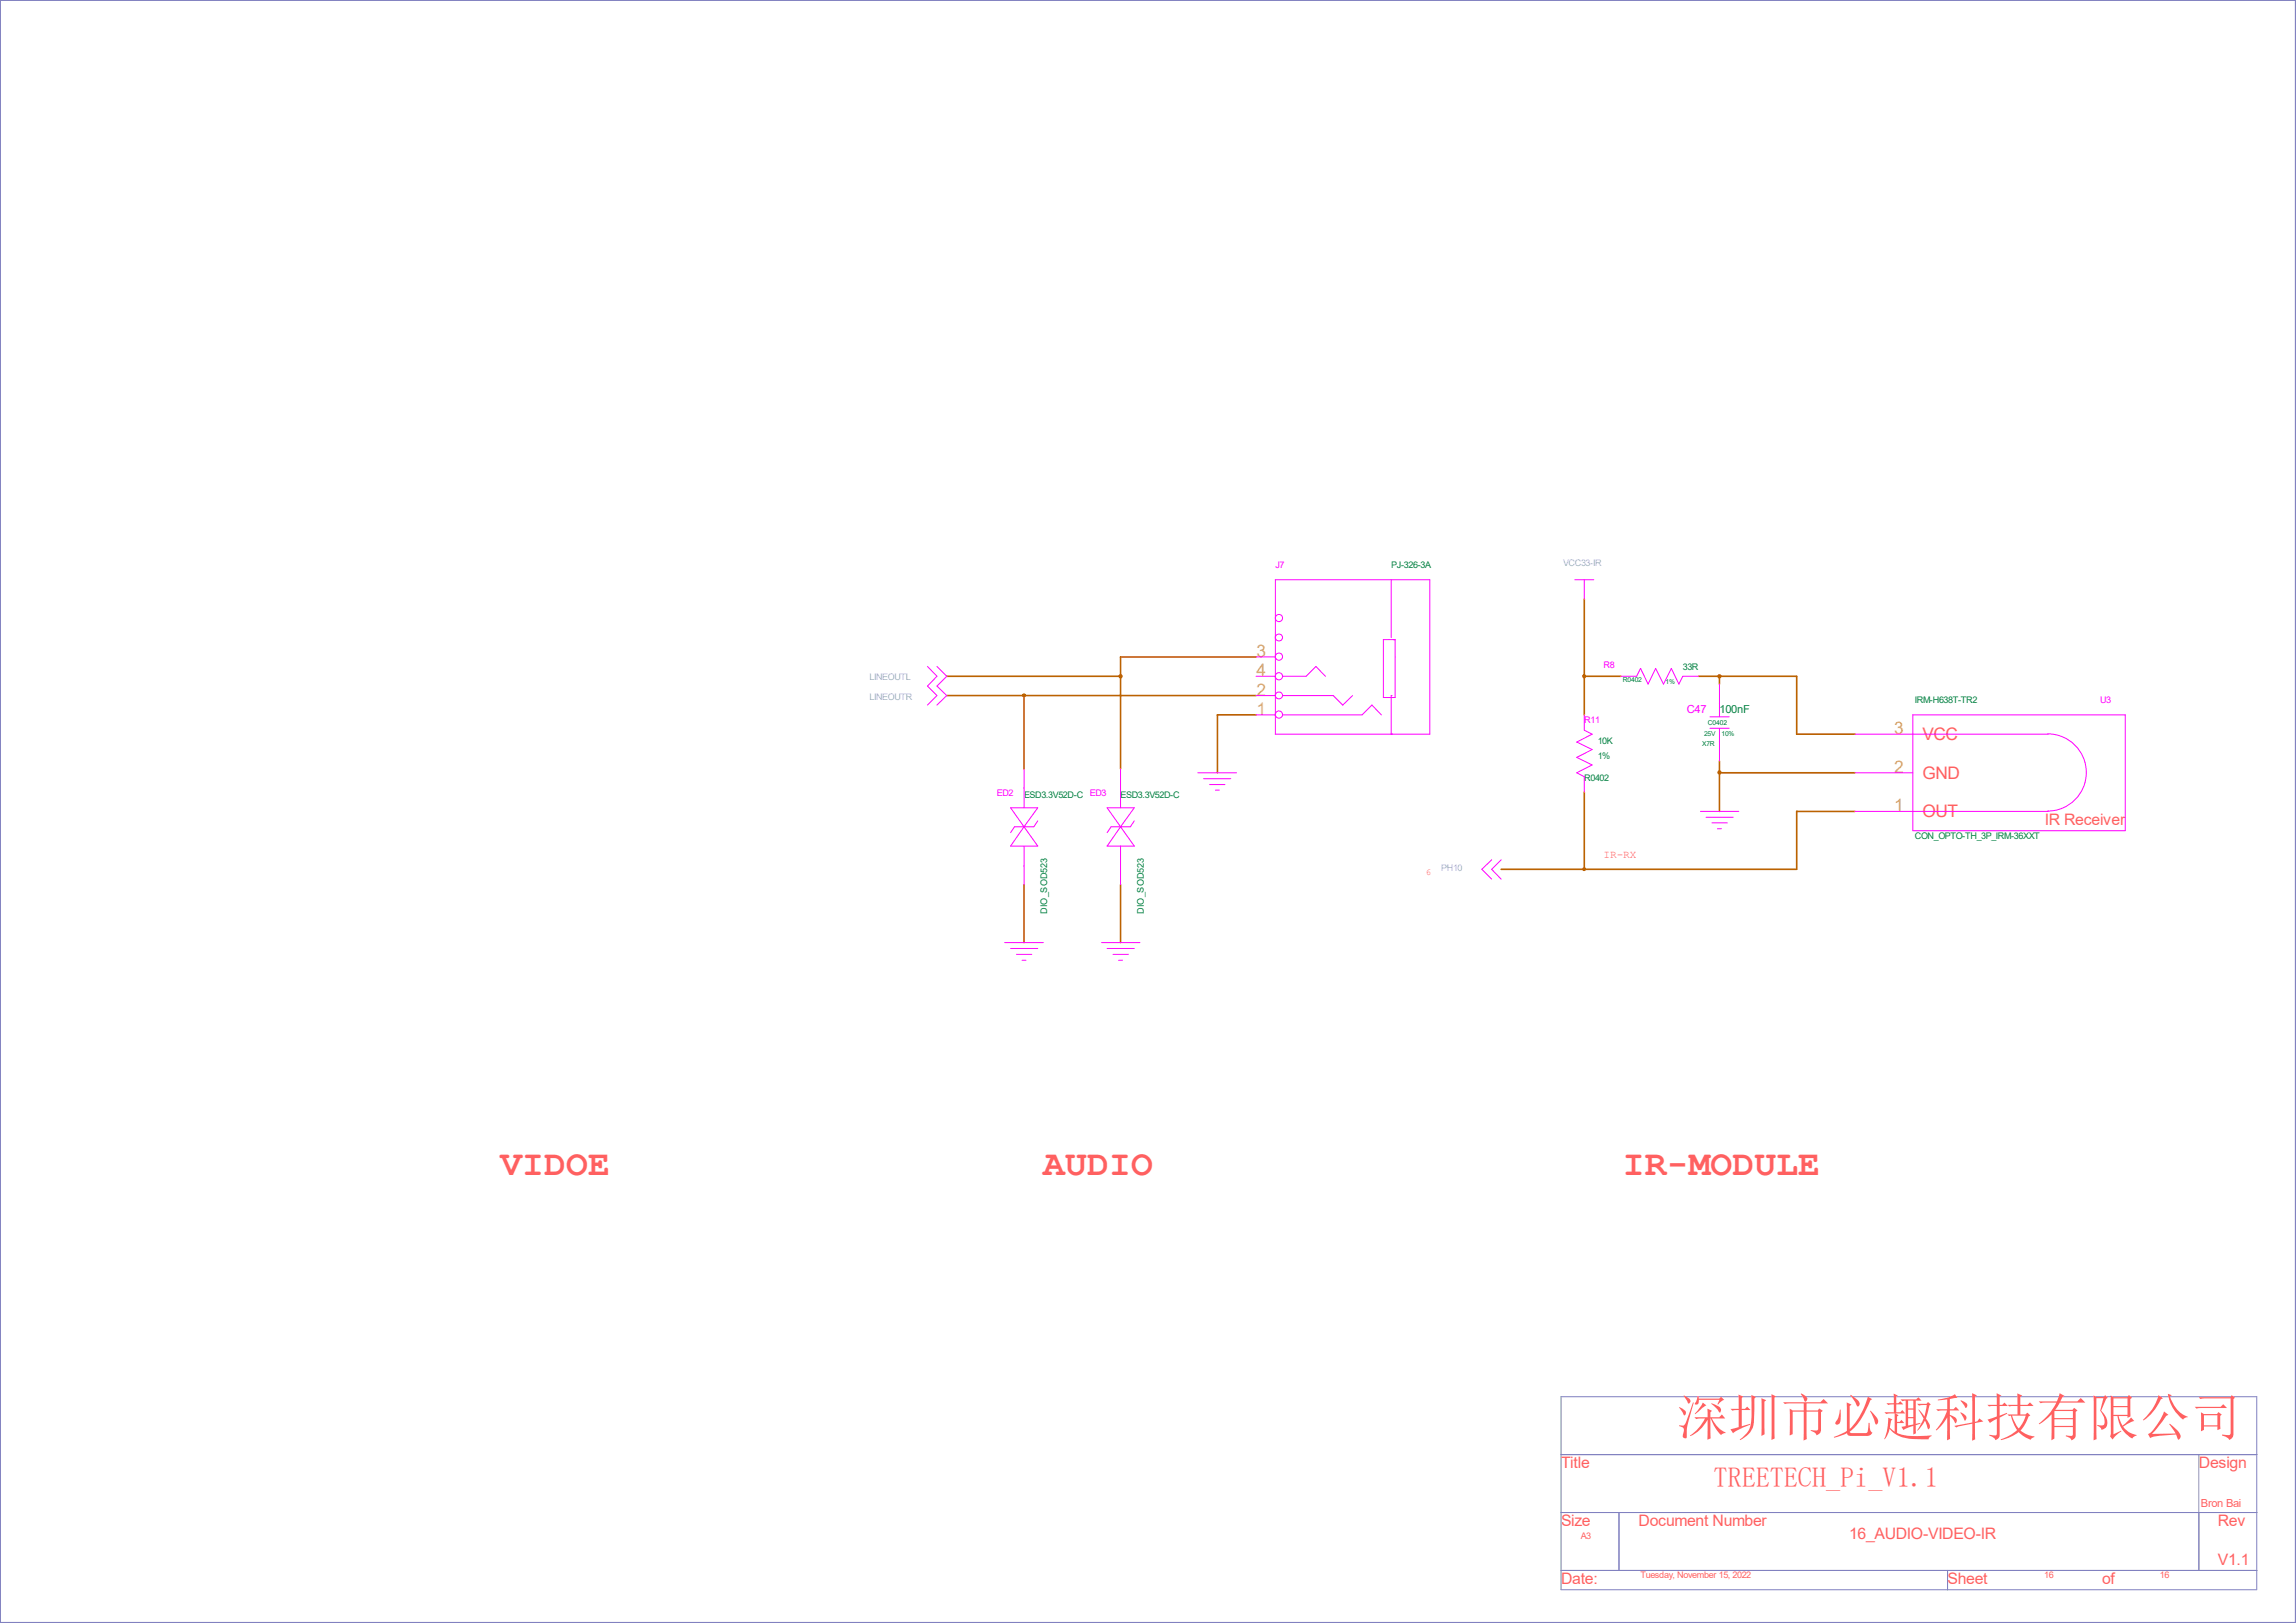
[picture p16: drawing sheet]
<svg xmlns="http://www.w3.org/2000/svg" width="297mm" height="210mm" viewBox="0 0 297 210" stroke-linecap="round" stroke-linejoin="round" font-family="sans-serif">
<defs><g id="words">
<text font-size="6.6" fill="#ff6060" x="216.9" y="185.7">深圳市必趣科技有限公司</text>
<g font-size="4.7" fill="#ff6060">
<text x="64.7" y="152">VIDOE</text>
<text x="135" y="152">AUDIO</text>
<text x="209.9" y="152">IR-MODULE</text>
</g>
<text font-size="3.6" fill="#ff6060" x="221.7" y="192.4">TREETECH_Pi_V1.1</text>
<g font-size="2.2" fill="#b7b76a">
<text x="162.5" y="85">3</text>
<text x="162.5" y="87.5">4</text>
<text x="162.5" y="90">2</text>
<text x="162.5" y="92.5">1</text>
<text x="245" y="95">3</text>
<text x="245" y="100">2</text>
<text x="245" y="105">1</text>
</g>
<g font-size="2.2" fill="#ff6060">
<text x="248.7" y="95.8">VCC</text>
<text x="248.7" y="100.8">GND</text>
<text x="248.7" y="105.7">OUT</text>
</g>
<g font-size="2" fill="#ff6060">
<text x="264.5" y="106.7">IR Receiver</text>
<text x="201.9" y="189.9">Title</text>
<text x="284.4" y="189.9">Design</text>
<text x="201.9" y="197.5">Size</text>
<text x="212" y="197.5">Document Number</text>
<text x="286.9" y="197.5">Rev</text>
<text x="239.2" y="199.2">16_AUDIO-VIDEO-IR</text>
<text x="286.9" y="202.4">V1.1</text>
<text x="201.9" y="205">Date:</text>
<text x="251.9" y="205">Sheet</text>
<text x="271.9" y="205">of</text>
</g>
<text font-size="1.4" fill="#f0f" x="218.2" y="92.2">C47</text>
<text font-size="1.4" fill="#008040" x="222.4" y="92.2">100nF</text>
<g font-size="1.4" fill="#ff6060">
<text x="207.4" y="111">IR-RX</text>
<text x="284.7" y="194.9">Bron Bai</text>
</g>
<g font-size="1.2" fill="#f0f">
<text x="165" y="73.5">J7</text>
<text x="207.4" y="86.5">R8</text>
<text x="204.9" y="93.5">R11</text>
<text x="271.7" y="91">U3</text>
<text x="128.9" y="103">ED2</text>
<text x="141" y="103">ED3</text>
</g>
<g font-size="1.2" fill="#008040">
<text x="180" y="73.5">PJ-326-3A</text>
<text x="217.7" y="86.7">33R</text>
<text x="247.7" y="91">IRM-H638T-TR2</text>
<text x="204.9" y="101">R0402</text>
<text x="206.7" y="96.3">10K</text>
<text x="206.7" y="98.3">1%</text>
<text x="132.5" y="103.3">ESD3.3V52D-C</text>
<text x="144.9" y="103.3">ESD3.3V52D-C</text>
<text x="247.7" y="108.5">CON_OPTO-TH_3P_IRM-36XXT</text>
<text x="135.5" y="118.2" transform="rotate(-90 135.5 118.2)">DIO_SOD523</text>
<text x="148" y="118.2" transform="rotate(-90 148 118.2)">DIO_SOD523</text>
</g>
<g font-size="1.2" fill="#aaaad5">
<text x="202.2" y="73.2">VCC33-IR</text>
<text x="112.5" y="88">LINEOUTL</text>
<text x="112.5" y="90.5">LINEOUTR</text>
<text x="186.4" y="112.7">PH10</text>
</g>
<g font-size="1.2" fill="#ff6060">
<text x="184.4" y="113.2">6</text>
<text x="204.5" y="199.2">A3</text>
<text x="212.2" y="204.2">Tuesday, November 15, 2022</text>
<text x="264.4" y="204.2">16</text>
<text x="279.4" y="204.2">16</text>
</g>
<g font-size=".9" fill="#008040">
<text x="209.9" y="88.3">R0402</text>
<text x="215.4" y="88.5">1%</text>
<text x="220.4" y="95.2">25V</text>
<text x="220.9" y="93.8">C0402</text>
<text x="222.7" y="95.2">10%</text>
<text x="220.2" y="96.5">X7R</text>
</g>
</g></defs>
<g fill="none" stroke="#bb6200" stroke-width=".21">
<path d="M204.9 77.5v15M122.5 87.5h22.4M122.5 90h40M132.5 90v9.5M162.5 92.5h-5v7.5M162.5 85h-17.6v14.5M204.9 87.5h4.8M219.7 87.5h12.7v7.5h7.5M222.4 100h17.5M222.4 87.5v1M222.4 98.5v6.5M132.5 114.5v7.5"/>
<path d="M144.9 114.5v7.5M204.9 102.5v10M239.9 105h-7.5v7.5h-38.2"/>
</g>
<circle cx="204.9" cy="112.5" r=".19" fill="#bb6200"/>
<circle cx="204.9" cy="112.5" r=".19" fill="none" stroke="#bb6200" stroke-width=".13"/>
<circle cx="204.9" cy="87.5" r=".2" fill="#bb6200"/>
<circle cx="204.9" cy="87.5" r=".2" fill="none" stroke="#bb6200" stroke-width=".13"/>
<circle cx="222.4" cy="99.9" r=".21" fill="#bb6200"/>
<circle cx="222.4" cy="99.9" r=".21" fill="none" stroke="#bb6200" stroke-width=".13"/>
<circle cx="222.4" cy="87.5" r=".21" fill="#bb6200"/>
<circle cx="222.4" cy="87.5" r=".21" fill="none" stroke="#bb6200" stroke-width=".13"/>
<circle cx="144.9" cy="87.5" r=".21" fill="#bb6200"/>
<circle cx="144.9" cy="87.5" r=".21" fill="none" stroke="#bb6200" stroke-width=".13"/>
<circle cx="132.5" cy="90" r=".2" fill="#bb6200"/>
<circle cx="132.5" cy="90" r=".2" fill="none" stroke="#bb6200" stroke-width=".13"/>
<path d="M0 0h296.9v209.9h-296.9zM201.9 180.7h90v25h-90zM201.9 188.2h90M201.9 195.7h90M209.4 195.7v7.5M284.4 188.2v15M0 209.9h.1M201.9 203.2h90M251.9 203.2v2.5" fill="none" stroke="#8181c0" stroke-width=".13"/>
<g fill="none" stroke="#f0f" stroke-width=".13">
<path d="M165 75h20v20h-20zM180 75v7.5M203.7 75h2.5M204.9 75v2.5M120 86.2l1.2 1.3-1.2 1.3 1.2 1.2-1.2 1.2M121.2 86.2l1.3 1.3-1.3 1.3 1.3 1.2-1.3 1.2M132.5 99.5v5M144.9 99.5v5M154.9 100h5M162.5 90h2.5M162.5 92.5h2.5M162.5 87.5h2.5"/>
<path d="M162.5 85h2.5M165.9 90h6.6l1.2 1.2 1.3-1.2M165.9 92.5h10.3l1.3-1.3 1.2 1.3M165.9 87.5h3.1l1.2-1.3 1.2 1.3M178.9 82.8h1.6v7.5h-1.6zM180 95h.1M180 90h.1M180 90v5M204.9 92.5v2l1.1 .5-2 1 2 1-2 1 2 1-2 1 .9 .5v2M209.7 87.5h2l.5-1 1 2 1-2 1 2 1-2 1 2 .5-1h2M221.2 94.2h2.5M221.2 92.8h2.5"/>
<path d="M222.4 88.5v4.3M222.4 94.2v4.3M239.9 95h25M239.9 100h7.5M247.4 92.5h27.5v15h-27.5zM264.9 95a5 5 0 0 1 5 4.9 5 5 0 0 1-5 5M130.7 104.5h3.5l-1.7 2.5zM132.5 107h.1M132.5 107l1.7 2.5h-3.5zM132.5 109.5v5M134.2 106.2l-.5 .8h-2.5l-.5 .7M143.2 104.5h3.5l-1.8 2.5z"/>
<path d="M144.9 107h.1M144.9 109.5v5M144.9 107l1.8 2.5h-3.5zM146.7 106.2l-.5 .8h-2.5l-.5 .7M155.7 100.8h3.5M156.5 101.5h2M157.2 102.2h.5M193 111.3l-1.3 1.2 1.3 1.2M194.2 111.3l-1.2 1.2 1.2 1.2M220 105h4.9M220.7 105.7h3.5M221.4 106.5h2"/>
<path d="M222.2 107.2h.5M239.9 105h25M130 122h5M130.7 122.7h3.5M131.5 123.5h2M132.2 124.2h.5M142.5 122h4.9M143.2 122.7h3.5M144 123.5h2M144.7 124.2h.5"/>
<circle cx="165.4" cy="80" r=".47"/>
<circle cx="165.4" cy="87.5" r=".47"/>
<circle cx="165.4" cy="85" r=".47"/>
<circle cx="165.4" cy="92.5" r=".47"/>
<circle cx="165.4" cy="90" r=".46"/>
<circle cx="165.4" cy="82.5" r=".46"/>
</g>
<use href="#words"/>
</svg>
